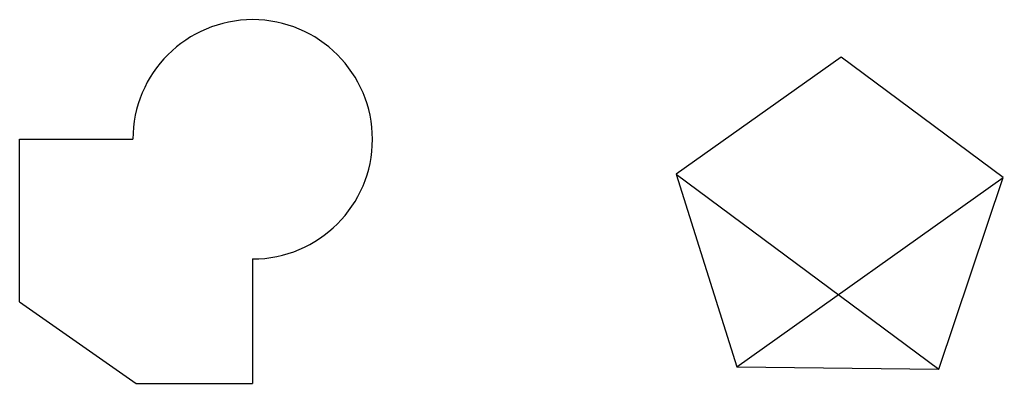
# Model space of a CAD drawing. Header units: millimetres. Extents: x 98 to 460, y 120 to 254.
import ezdxf

# ---------------------------------------------------------------- set-up
doc = ezdxf.new("R2010")
doc.units = ezdxf.units.MM

msp = doc.modelspace()

# ---------------------------------------------------------------- linework, layer by layer
for p, q in [((339.93, 197), (436.61, 125.22)), ((362.2, 125.99), (460.33, 195.76)), ((98.22, 149.93), (141.1, 119.95)), ((141.1, 119.95), (183.99, 119.95))]:
    msp.add_line(p, q)
msp.add_lwpolyline([(362.2, 125.99), (436.61, 125.22), (460.33, 195.76), (400.58, 240.12), (339.93, 197)], close=True)
for points in [[(98.22, 149.93), (98.22, 209.89), (139.89, 209.89)], [(183.99, 165.79), (183.99, 119.95)]]:
    msp.add_lwpolyline(points)
msp.add_arc((183.99, 209.89), 44.1, 270, 180)

doc.saveas('drawing.dxf')
